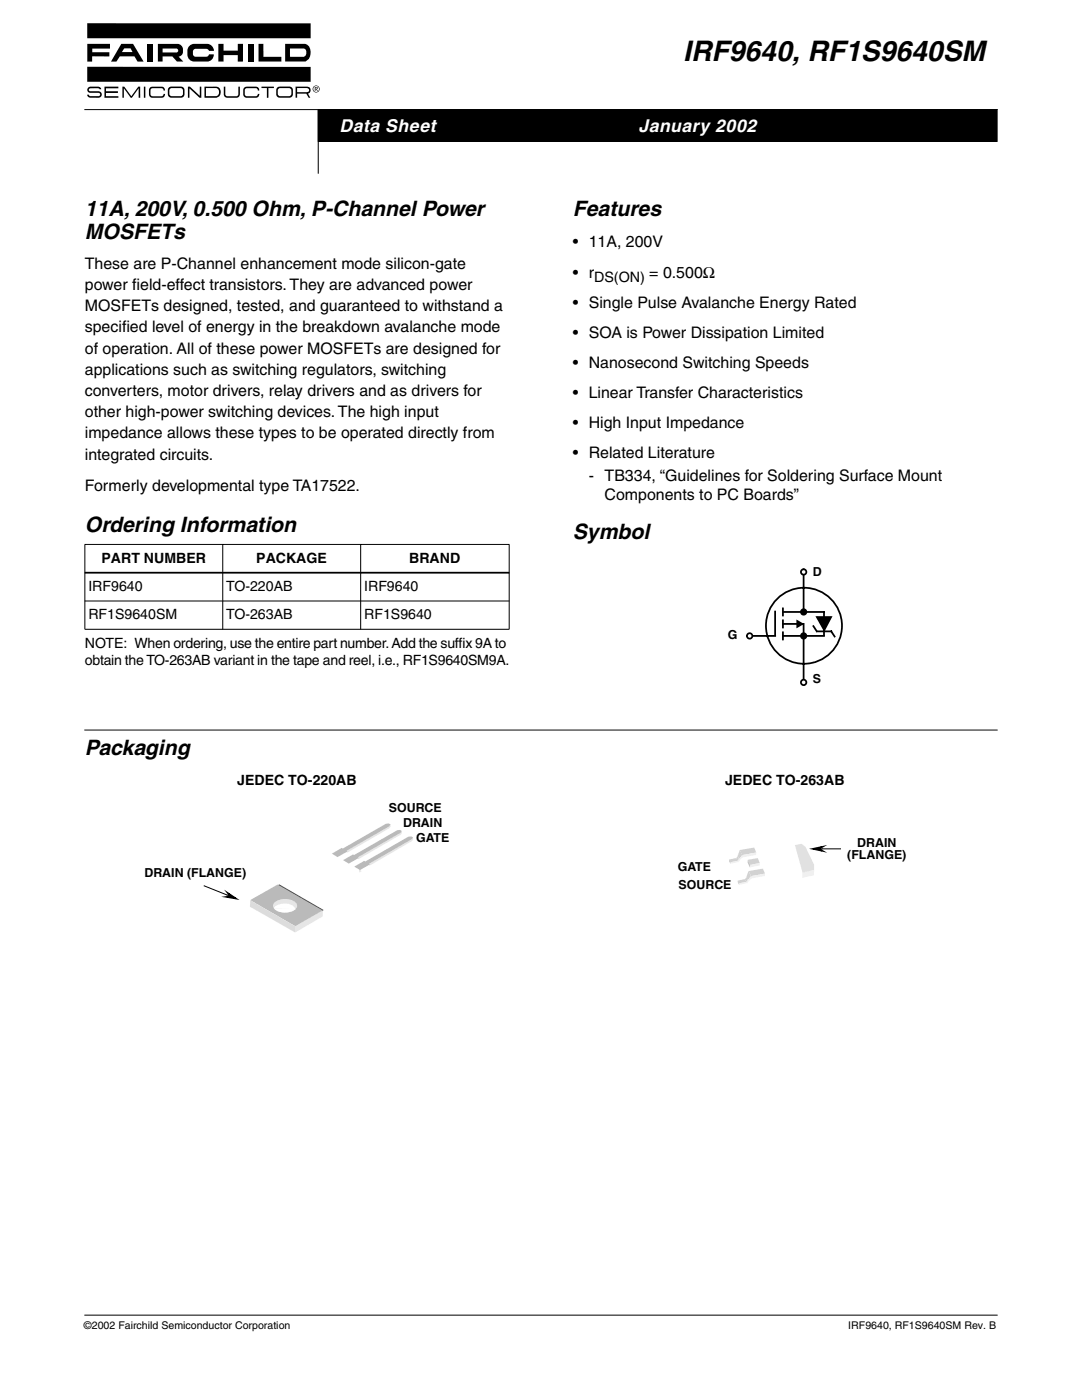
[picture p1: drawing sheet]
<svg xmlns="http://www.w3.org/2000/svg" width="216mm" height="279mm" viewBox="0 0 216 279" stroke-linecap="round" stroke-linejoin="round" font-family="sans-serif">
<defs><g id="words">
<text font-size="5.6" x="136.3" y="12.2">IRF9640, RF1S9640SM</text>
<g font-size="4.2">
<text x="16.9" y="43">11A, 200V, 0.500 Ohm, P-Channel Power</text>
<text x="16.9" y="47.6">MOSFETs</text>
<text x="114.3" y="43">Features</text>
<text x="16.9" y="106.2">Ordering Information</text>
<text x="114.3" y="107.6">Symbol</text>
<text x="16.9" y="150.6">Packaging</text>
</g>
<g font-size="3.5" fill="#fff">
<text x="67.7" y="26.3">Data Sheet</text>
<text x="127.4" y="26.3">January 2002</text>
</g>
<g font-size="3.2">
<text x="16.9" y="53.6">These are P-Channel enhancement mode silicon-gate</text>
<text x="114.3" y="49.4">• 11A, 200V</text>
<text x="16.9" y="57.9">power f</text>
<text x="26.4" y="57.9">ield-effect transistors. They are advanced power</text>
<text x="114.3" y="55.4">• r</text>
<text x="129.6" y="55.4">= 0.500Ω</text>
<text x="16.9" y="62.1">MOSFETs designed, tested, and guaranteed to withstand a</text>
<text x="114.3" y="61.4">• Single Pulse Avalanche Energy Rated</text>
<text x="16.9" y="66.3">specif</text>
<text x="16.9" y="70.6">of operation. All of these power MOSFETs are designed for</text>
<text x="24.3" y="66.3">ied level of energy in the breakdown avalanche mode</text>
<text x="114.3" y="67.4">• SOA is Power Dissipation Limited</text>
<text x="16.9" y="74.8">applications such as switching regulators, switching</text>
<text x="114.3" y="73.4">• Nanosecond Switching Speeds</text>
<text x="16.9" y="79">converters, motor drivers, relay drivers and as drivers for</text>
<text x="16.9" y="83.3">other high-power switching devices. The high input</text>
<text x="114.3" y="79.4">• Linear Transfer Characteristics</text>
<text x="16.9" y="87.5">impedance allows these types to be operated directly from</text>
<text x="114.3" y="85.4">• High Input Impedance</text>
<text x="16.9" y="91.7">integrated circuits.</text>
<text x="114.3" y="91.4">• Related Literature</text>
<text x="117.5" y="96">- TB334, “Guidelines for Soldering Surface Mount</text>
<text x="16.9" y="98.1">Formerly developmental type TA17522.</text>
<text x="120.7" y="99.8">Components to PC Boards”</text>
</g>
<text font-size="2.9" x="118.5" y="56.2">DS(ON)</text>
<g font-size="2.8">
<text x="20.3" y="112.3">PART NUMBER</text>
<text x="51.1" y="112.3">PACKAGE</text>
<text x="81.7" y="112.3">BRAND</text>
<text x="17.6" y="117.9">IRF9640</text>
<text x="45.2" y="117.9">TO-220AB</text>
<text x="72.7" y="117.9">IRF9640</text>
<text x="17.6" y="123.6">RF1S9640SM</text>
<text x="45.2" y="123.6">TO-263AB</text>
<text x="72.7" y="123.6">RF1S9640</text>
<text x="16.9" y="129.2">NOTE: When ordering, use the entire part number. Add the suff</text>
<text x="91.5" y="129.2">ix 9A to</text>
<text x="16.9" y="132.8">obtain the TO-263AB variant in the tape and reel, i.e., RF1S9640SM9A.</text>
<text x="47.3" y="156.8">JEDEC TO-220AB</text>
<text x="144.7" y="156.8">JEDEC TO-263AB</text>
</g>
<g font-size="2.5">
<text x="162.2" y="115">D</text>
<text x="145.3" y="127.5">G</text>
<text x="162.2" y="136.4">S</text>
<text x="77.6" y="162.1">SOURCE</text>
<text x="80.4" y="165">DRAIN</text>
<text x="83" y="168">GATE</text>
<text x="135.2" y="173.8">GATE</text>
<text x="169.1" y="171.5">(FLANGE)</text>
<text x="171.1" y="169">DRAIN</text>
<text x="28.8" y="175">DRAIN (FLANGE)</text>
<text x="135.4" y="177.4">SOURCE</text>
</g>
<g font-size="2.1">
<text x="16.8" y="265.3">©2002 Fairchild Semiconductor Corporation</text>
<text x="169.3" y="265.3">IRF9640, RF1S9640SM Rev. B</text>
</g>
</g></defs>
<path d="M63.5 21.9h135.5v6.3h-135.5z" fill="#000"/>
<path d="M16.9 21.9h182.1M63.5 21.9h135.5v6.3h-135.5zM63.5 22v12.6M16.9 262.5h182.1" fill="none" stroke="#000" stroke-width=".2"/>
<path d="M17.2 4.5h46.6v15.1h-46.6z" fill="#fff"/>
<g fill="#000">
<path d="M17.6 17.5l.5-.2h1.4a.59 .59 0 0 1 .7 .5l-.8-.2h-1.3l-.3 .1-.1 .2 .2 .3h.2h1.6a.65 .65 0 0 1 .6 .7 .65 .65 0 0 1-.7 .6h-1.5a.66 .66 0 0 1-.7-.6h.3l.4 .3h1.6a.33 .33 0 0 0 .3-.3 .33 .33 0 0 0-.3-.4h-1.6a.6 .6 0 0 1-.6-.3 .6 .6 0 0 1 .1-.7zM17.4 8.8h4.5v.9h-3.5v.7h3.4v.9l-3.4-.1v1.1h-1zM20.8 17.3h2.8v.3h-2.5v.6h2.4v.4h-2.4v.6h2.5v.3h-2.8zM24.4 17.3h.4l1.4 1.9 1.4-1.9h.4v2.2h-.3v-1.9l-1.4 1.9h-.2l-1.4-1.9v1.9h-.3zM29.4 8.8h1v3.5h-1zM29.9 17.5l.5-.2h1.9a.68 .68 0 0 1 .6 .8h-.3v-.3l-.4-.2h-1.8l-.3 .2-.1 1 .1 .2 .3 .2h1.8l.4-.2v-.3h.3a.68 .68 0 0 1-.6 .8h-1.9a.67 .67 0 0 1-.7-.7v-.8zM37.5 17.3h.4l2 1.8v-1.8h.3v2.2h-.4l-2-1.9v1.9h-.3zM37.7 9.3l.6-.5h.5h2.5a1.41 1.41 0 0 1 1.4 1.4h-1l-.3-.4-.2-.1-2.4 .1a.88 .88 0 0 0 .2 1.5h2.2h.2l.3-.4h1a1.36 1.36 0 0 1-1.4 1.4h-2.5a1.59 1.59 0 0 1-1.4-2.2zM43.6 8.8h1v1.3h2.8v-1.3h1.1v3.5h-1.1v-1.3h-2.8v1.3h-1zM44.7 17.3h.3v1.5l.2 .4h2.2l.2-.5v-1.4h.3v1.4a.68 .68 0 0 1-.7 .8h-1.9a.67 .67 0 0 1-.6-.7zM49.6 8.8h1v3.5h-1zM48.7 17.5l.5-.2h1.9a.68 .68 0 0 1 .6 .8h-.3v-.3l-.4-.2h-1.8l-.3 .2-.1 1 .2 .4h.2h1.8l.4-.2v-.3h.3a.68 .68 0 0 1-.6 .8h-1.9a.67 .67 0 0 1-.7-.7v-.8z"/>
<path d="M51.6 8.8h1v2.5h3.5v1h-4.5zM52.2 17.3h2.5v.3h-1.1v1.9h-.3v-1.9h-1.1zM17.4 4.6l44.6 .1v2.9h-44.6zM17.4 13.3l44.6 .1v2.9h-44.6z"/>
<path d="M24.2 8.8l-2.1 3.5h1.1l.7-1.1h2.9l.6 1.1h1.3l-2.1-3.5zM24.8 9.7h1.3l.3 .7h-2.1z"/>
<path d="M31.5 8.8v3.5h.9v-1h2l.9 1h1.3l-1-1a1.32 1.32 0 0 0 .9-1.3 1.32 1.32 0 0 0-1-1.2zM32.4 9.7h2.8a.39 .39 0 0 1 .4 .4 .39 .39 0 0 1-.4 .4h-2.8z"/>
<path d="M33.7 17.5a1.77 1.77 0 0 0 0 1.8l.5 .2h1.9a.67 .67 0 0 0 .7-.7v-.8a.67 .67 0 0 0-.7-.7h-1.9zM33.9 17.8l.4-.2h2a1.19 1.19 0 0 1 .1 1.4l-.4 .2-2-.1a1.19 1.19 0 0 1-.1-1.3z"/>
<path d="M40.8 17.3v2.2h2.3a1.12 1.12 0 0 0 .9-1.3 1.12 1.12 0 0 0-1.2-.9zM41.1 17.6h2a.85 .85 0 0 1 .6 .8 .85 .85 0 0 1-.6 .8h-2z"/>
<path d="M55.3 17.5a1.78 1.78 0 0 0 0 1.8l.5 .2h2a.67 .67 0 0 0 .6-.7v-.8a.67 .67 0 0 0-.6-.7h-2zM55.7 17.6h2.2a1.19 1.19 0 0 1 .2 1.4l-.4 .2-2-.1a1.19 1.19 0 0 1-.2-1.3z"/>
<path d="M56.9 8.8v3.5h4a1.96 1.96 0 0 0 .1-3.5zM57.9 9.7h2.7a.9 .9 0 0 1 .5 .8 .9 .9 0 0 1-.5 .8h-2.7z"/>
<path d="M59 17.3v2.2h.3v-.8h1.8l.5 .8h.3l-.4-.8a.71 .71 0 0 0 .5-.6 .71 .71 0 0 0-.4-.8zM59.3 17.6h2.1l.3 .4-.2 .3-.2 .1h-2z"/>
<path d="M62.5 17.8a.6 .6 0 0 1 1.2 0 .6 .6 0 0 1-1.2 0zM62.4 17.8a.7 .7 0 0 0 1.4 0 .7 .7 0 0 0-1.4 0zM62.8 17.4v.8h.1v-.4l.5 .4-.2-.4 .2-.1v-.2zM62.9 17.5h.3v.2h-.3z"/>
</g>
<path d="M28.9 17.3v2.2" fill="none" stroke="#000" stroke-width=".3"/>
<path d="M16.9 143.6h182.1v4.2h-182.1z" fill="#fff"/>
<path d="M16.9 108.7h84.7M16.9 119.9h84.7M16.9 108.7v16.8M44.4 108.6v17M72 108.6v17M101.6 108.7v16.8M16.9 125.6h84.7M16.9 145.7h182.1" fill="none" stroke="#000" stroke-width=".2"/>
<path d="M16.9 114.3h84.7" fill="none" stroke="#000" stroke-width=".35"/>
<circle cx="160.4" cy="124.9" r="7.6" fill="#fff"/>
<g fill="none" stroke="#000" stroke-width=".35">
<path d="M160.3 113.6v8.5M149 126.9h5.7M154.7 122.1v4.6M156.2 121.4v1.4M156.2 123.8v1.4M156.2 126.2v1.4M156.2 124.5h2.7M156.4 126.9h8M156.4 122.1h8M159.1 123.9l1 .6-1 .6zM160.3 124.5v12.2M162.3 125l.7 1"/>
<path d="M163 123.2h2.8l-1.3 2.6zM163 126h2.9l.6 1M164.4 122.3v4.4"/>
<circle cx="160.4" cy="122.1" r=".54"/>
<circle cx="160.4" cy="126.9" r=".54"/>
<circle cx="160.4" cy="124.9" r="7.6"/>
</g>
<path d="M159.1 123.9l1 .6-1 .6zM163 123.2h2.8l-1.3 2.6z" fill="#000"/>
<g fill="#000">
<circle cx="160.4" cy="126.9" r=".54"/>
<circle cx="160.4" cy="122.1" r=".54"/>
</g>
<circle cx="160.4" cy="114.2" r=".54" fill="#fff"/>
<circle cx="160.4" cy="114.2" r=".54" fill="none" stroke="#000" stroke-width=".35"/>
<circle cx="160.4" cy="136.2" r=".54" fill="#fff"/>
<circle cx="160.4" cy="136.2" r=".54" fill="none" stroke="#000" stroke-width=".35"/>
<circle cx="149.6" cy="126.9" r=".54" fill="#fff"/>
<circle cx="149.6" cy="126.9" r=".54" fill="none" stroke="#000" stroke-width=".35"/>
<g fill="#fff">
<path d="M17.2 157.7h84.2v31.4h-84.2z"/>
<path d="M49.7 164.1h32.8v22.1h-32.8z"/>
</g>
<path d="M71.7 173.6h.1l.4 .3-.5 .2z" fill="#e6e6e6"/>
<path d="M71.7 173.5l.1 .1-.1 .1z" fill="#bababa"/>
<path d="M73.5 172.4l8.9-5.3v.4l-.2 .4-8.5 4.9z" fill="#e6e6e6"/>
<path d="M70.7 172.9l2-1.1 .2 .1 8.6-4.9 .5-.1 .4 .2-.2 .4-8.6 4.9 .2 .1-2 1.1z" fill="#bababa"/>
<path d="M71.2 171.1l9-5.3v.4l-.3 .4-8.4 4.9z" fill="#e6e6e6"/>
<path d="M68.5 171.7l1.9-1.2 .3 .1 8.5-4.9 .6-.1 .4 .2-.3 .4-8.5 4.9 .1 .1-1.9 1.2z" fill="#bababa"/>
<path d="M69 169.8l8.9-5.3 .1 .4-.3 .4-8.4 4.9z" fill="#e6e6e6"/>
<path d="M66.2 170.4l2-1.2 .2 .1 8.6-4.9 .6-.1 .3 .2-.2 .4-8.5 4.9 .1 .1-2 1.2z" fill="#bababa"/>
<path d="M55.4 176.7l.3-.2 8.9 5.1-.4 .4z" fill="#4a4a4a"/>
<path d="M58.9 184.8l5.5-3.1v1.2l-5.5 3.2z" fill="#e6e6e6"/>
<path d="M49.9 179.6l5.5-3.1 9 5.2-5.5 3.1z" fill="#bababa"/>
<path d="M54.8 180.1a3.4 3.4 0 0 1 4.4 .3 1.17 1.17 0 0 1-1.1 1.5 3.3 3.3 0 0 1-3.5-.8l-.1-.3z" fill="#e6e6e6"/>
<g fill="#fff">
<path d="M54.8 181a3.2 3.2 0 0 1 3.8-.1l.4 .6-4.3-.2z"/>
<path d="M54.7 181.3l4.3 .1a3.5 3.5 0 0 1-4.3-.1z"/>
</g>
<path d="M49.9 179.6l9 5.2v1.3l-9-5.1z" fill="#dedede"/>
<path d="M40.7 176.8l5.3 2.1" fill="none" stroke="#000" stroke-width=".2"/>
<path d="M45.5 178.3l1.5 1-1.7-.3 .7-.1z" fill="none" stroke="#000" stroke-width=".35"/>
<path d="M45.5 178.3l1.5 1-1.7-.3 .7-.1z" fill="#000"/>
<path d="M145.4 165.3h17.2v11.4h-17.2z" fill="#fff"/>
<path d="M158.6 168.7l1.3-.3 .8 .6 1.8 3.6v1l-2.3 .7z" fill="#e2e2e2"/>
<path d="M160.1 174.1l2.4-.5-.1 1.1-2.3 .5z" fill="#eee"/>
<path d="M149.2 171.6l2-.3 .4 .9-1.9 .4z" fill="#d2d2d2"/>
<path d="M149.7 172.6l1.9-.4v.5l-2 .4z" fill="#eee"/>
<path d="M149.2 171.6l.5 1-.1 .5-.4-1z" fill="#c1c1c1"/>
<path d="M147.2 175.8l1.5-.4 .3 .6-1.5 .3z" fill="#d2d2d2"/>
<path d="M147.5 176.3l1.5-.3 .1 .2-1.6 .4z" fill="#eee"/>
<path d="M149.3 173.8l2.9-.4 .4 .9-2.7 .6z" fill="#d2d2d2"/>
<path d="M149.9 174.9l2.7-.6v.5l-2.8 .5z" fill="#eee"/>
<path d="M149.3 173.8l.6 1-.7 .9-.3-.7z" fill="#d2d2d2"/>
<path d="M149.9 174.8l.3 .2-.7 .8-.3-.1z" fill="#eee"/>
<path d="M147.2 175.8l.3 .5v.3z" fill="#c1c1c1"/>
<path d="M148.9 175l.3 .7-.2 .3-.3-.5z" fill="#d2d2d2"/>
<path d="M149.2 175.7l.3 .1-.4 .4-.1-.2z" fill="#eee"/>
<path d="M145.5 171.5l1.4-.3 .3 .6-1.5 .3z" fill="#d2d2d2"/>
<path d="M145.7 172.1l1.5-.3 .1 .2-1.6 .4z" fill="#eee"/>
<path d="M147.6 169.6l2.9-.4 .4 .9-2.8 .6z" fill="#d2d2d2"/>
<path d="M148.1 170.7l2.8-.6v.5l-2.8 .5z" fill="#eee"/>
<path d="M147.6 169.6l.5 1-.7 .9-.2-.7z" fill="#d2d2d2"/>
<path d="M148.1 170.6l.4 .2-.8 .8-.3-.1z" fill="#eee"/>
<path d="M145.5 171.5l.2 .6v.3z" fill="#c1c1c1"/>
<path d="M147.2 170.8l.2 .7-.2 .3-.3-.5z" fill="#d2d2d2"/>
<path d="M147.4 171.5l.3 .1-.4 .4-.1-.2z" fill="#eee"/>
<path d="M163.4 169.4h4.3" fill="none" stroke="#000" stroke-width=".2"/>
<path d="M162.3 169.4l1.7-.4-.6 .4 .6 .4z" fill="none" stroke="#000" stroke-width=".35"/>
<path d="M162.3 169.4l1.7-.4-.6 .4 .6 .4z" fill="#000"/>
<use href="#words"/>
</svg>
